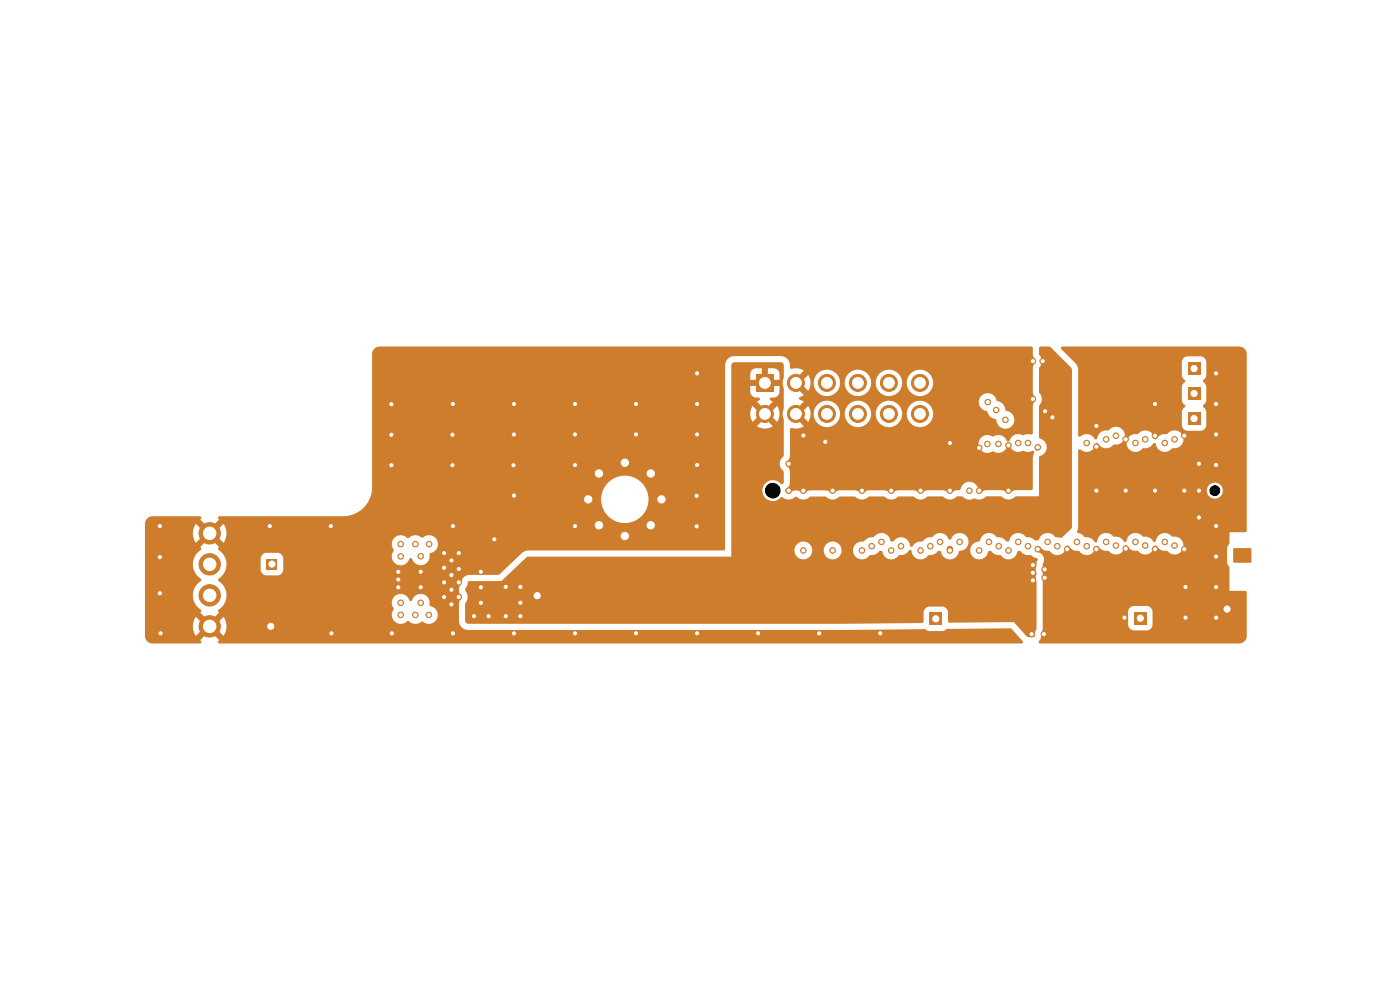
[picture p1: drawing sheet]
<svg xmlns="http://www.w3.org/2000/svg" width="297mm" height="210mm" viewBox="0 0 297 210" stroke-linecap="round" stroke-linejoin="round" font-family="sans-serif">
<path d="M261.9 116.5h3.3v2.6h-3.3z" fill="#ce7d2c" stroke="#ce7d2c" stroke-width=".52"/>
<g fill="#ce7d2c">
<path d="M56.6 118.6h2.2v2.2h-2.2z"/>
<path d="M56.3 131.8h2.2v2.2h-2.2z"/>
<path d="M160.5 79.4h3.6v3.6h-3.6z"/>
</g>
<g fill="#ce7d2c" stroke="#ce7d2c" stroke-width=".21">
<circle cx="168.8" cy="81.2" r="1.81"/>
<circle cx="175.4" cy="81.2" r="1.81"/>
<circle cx="182" cy="81.2" r="1.81"/>
<circle cx="188.6" cy="81.2" r="1.81"/>
<circle cx="195.2" cy="81.2" r="1.81"/>
<circle cx="162.3" cy="87.8" r="1.81"/>
<circle cx="168.8" cy="87.8" r="1.81"/>
<circle cx="175.4" cy="87.8" r="1.81"/>
<circle cx="182" cy="87.8" r="1.81"/>
<circle cx="188.6" cy="87.8" r="1.81"/>
<circle cx="195.2" cy="87.8" r="1.81"/>
</g>
<g fill="#ce7d2c">
<path d="M197.2 130h2.6v2.6h-2.6z"/>
<path d="M252 87.5h2.6v2.6h-2.6z"/>
<path d="M240.6 129.9h2.6v2.5h-2.6z"/>
<path d="M252 82.2h2.6v2.6h-2.6z"/>
<path d="M112.9 125.3h2.2v2.2h-2.2z"/>
<path d="M252 76.9h2.6v2.6h-2.6z"/>
<path d="M259.2 128.1h2.2v2.2h-2.2z"/>
</g>
<g fill="#ce7d2c" stroke="#ce7d2c" stroke-width=".21">
<circle cx="124.8" cy="105.9" r="1.17"/>
<circle cx="127.1" cy="100.4" r="1.17"/>
<circle cx="127.1" cy="111.4" r="1.17"/>
<circle cx="132.6" cy="98.2" r="1.17"/>
<circle cx="132.6" cy="105.9" r="10.4"/>
<circle cx="132.6" cy="113.7" r="1.17"/>
<circle cx="138.1" cy="100.4" r="1.17"/>
<circle cx="138.1" cy="111.4" r="1.17"/>
<circle cx="140.3" cy="105.9" r="1.17"/>
<circle cx="44.5" cy="113.1" r="2.27"/>
<circle cx="44.5" cy="119.7" r="2.27"/>
<circle cx="44.5" cy="126.3" r="2.27"/>
<circle cx="44.5" cy="132.9" r="2.27"/>
<circle cx="234.7" cy="93.2" r=".59"/>
<circle cx="243" cy="93.2" r=".59"/>
<circle cx="199.4" cy="115" r=".59"/>
<circle cx="243" cy="115.7" r=".59"/>
<circle cx="249.2" cy="115.7" r=".59"/>
<circle cx="230.5" cy="94" r=".59"/>
<circle cx="187" cy="115" r=".59"/>
<circle cx="247.1" cy="94" r=".59"/>
<circle cx="240.9" cy="94" r=".59"/>
<circle cx="184.9" cy="115.9" r=".59"/>
<circle cx="249.2" cy="93.2" r=".59"/>
<circle cx="236.7" cy="92.4" r=".59"/>
<circle cx="240.9" cy="115" r=".59"/>
<circle cx="197.4" cy="115.9" r=".59"/>
<circle cx="191.1" cy="115.9" r=".59"/>
<circle cx="236.7" cy="115.7" r=".59"/>
<circle cx="209.5" cy="94.2" r=".59"/>
<circle cx="218.1" cy="94" r=".59"/>
<circle cx="211.8" cy="94.2" r=".59"/>
<circle cx="216" cy="94" r=".59"/>
<circle cx="247.1" cy="115" r=".59"/>
<circle cx="216" cy="115" r=".59"/>
<circle cx="109" cy="105.1" r=".59"/>
<circle cx="195.3" cy="104.1" r=".59"/>
<circle cx="147.8" cy="105.2" r=".59"/>
<circle cx="189.1" cy="104.1" r=".59"/>
<circle cx="122" cy="134.4" r=".59"/>
<circle cx="251.2" cy="104.1" r=".59"/>
<circle cx="94.2" cy="117.3" r=".59"/>
<circle cx="232.6" cy="104.1" r=".59"/>
<circle cx="102" cy="121.3" r=".59"/>
<circle cx="109" cy="134.3" r=".59"/>
<circle cx="89.2" cy="124.6" r=".59"/>
<circle cx="147.9" cy="134.3" r=".59"/>
<circle cx="97.3" cy="117.3" r=".59"/>
<circle cx="258" cy="92.2" r=".59"/>
<circle cx="83" cy="85.8" r=".59"/>
<circle cx="186.7" cy="134.3" r=".59"/>
<circle cx="147.9" cy="79.2" r=".59"/>
<circle cx="122" cy="85.7" r=".59"/>
<circle cx="84.5" cy="124.6" r=".59"/>
<circle cx="201.5" cy="116.8" r=".59"/>
<circle cx="221.5" cy="134.5" r=".59"/>
<circle cx="258" cy="118.1" r=".59"/>
<circle cx="245" cy="92.4" r=".59"/>
<circle cx="207.7" cy="116.8" r=".59"/>
<circle cx="167.3" cy="98.4" r=".59"/>
<circle cx="207.7" cy="95" r=".59"/>
<circle cx="245" cy="104.1" r=".59"/>
<circle cx="258" cy="79.2" r=".59"/>
<circle cx="97.3" cy="126.7" r=".59"/>
<circle cx="258" cy="98.6" r=".59"/>
<circle cx="251.2" cy="116.5" r=".59"/>
<circle cx="34.1" cy="134.3" r=".59"/>
<circle cx="251.5" cy="124.5" r=".59"/>
<circle cx="96" cy="98.7" r=".59"/>
<circle cx="83" cy="98.7" r=".59"/>
<circle cx="251.2" cy="92.4" r=".59"/>
<circle cx="70.3" cy="134.3" r=".59"/>
<circle cx="108.9" cy="98.7" r=".59"/>
<circle cx="254.3" cy="98.4" r=".59"/>
<circle cx="147.9" cy="98.6" r=".59"/>
<circle cx="213.9" cy="116.8" r=".59"/>
<circle cx="83.1" cy="134.3" r=".59"/>
<circle cx="201.5" cy="94" r=".59"/>
<circle cx="134.9" cy="85.7" r=".59"/>
<circle cx="94.2" cy="126.7" r=".59"/>
<circle cx="232.6" cy="90.3" r=".59"/>
<circle cx="96.1" cy="134.3" r=".59"/>
<circle cx="94.2" cy="123.5" r=".59"/>
<circle cx="33.9" cy="118.2" r=".59"/>
<circle cx="258" cy="111.6" r=".59"/>
<circle cx="96.1" cy="85.7" r=".59"/>
<circle cx="182.9" cy="116.8" r=".59"/>
<circle cx="95.8" cy="128.2" r=".59"/>
<circle cx="104.9" cy="114.4" r=".59"/>
<circle cx="57.2" cy="111.6" r=".59"/>
<circle cx="201.5" cy="104.1" r=".59"/>
<circle cx="245" cy="116.5" r=".59"/>
<circle cx="175.1" cy="93.7" r=".59"/>
<circle cx="238.8" cy="104.1" r=".59"/>
<circle cx="220.2" cy="94.9" r=".59"/>
<circle cx="170.4" cy="92.4" r=".59"/>
<circle cx="109" cy="92.2" r=".59"/>
<circle cx="167.3" cy="104.1" r=".59"/>
<circle cx="238.8" cy="116.4" r=".59"/>
<circle cx="83" cy="92.2" r=".59"/>
<circle cx="258" cy="85.7" r=".59"/>
<circle cx="207.7" cy="104.1" r=".59"/>
<circle cx="122" cy="98.7" r=".59"/>
<circle cx="221.6" cy="120.8" r=".59"/>
<circle cx="213.9" cy="104.1" r=".59"/>
<circle cx="147.9" cy="92.2" r=".59"/>
<circle cx="189.1" cy="116.8" r=".59"/>
<circle cx="219.1" cy="84.6" r=".59"/>
<circle cx="94.2" cy="120.4" r=".59"/>
<circle cx="70.2" cy="111.6" r=".59"/>
<circle cx="213.9" cy="94.5" r=".59"/>
<circle cx="219.1" cy="76.6" r=".59"/>
<circle cx="238.5" cy="131" r=".59"/>
<circle cx="245" cy="85.7" r=".59"/>
<circle cx="96.1" cy="111.6" r=".59"/>
<circle cx="173.8" cy="134.3" r=".59"/>
<circle cx="258" cy="131" r=".59"/>
<circle cx="170.4" cy="104.1" r=".59"/>
<circle cx="221.6" cy="122.6" r=".59"/>
<circle cx="122" cy="111.6" r=".59"/>
<circle cx="89.2" cy="121.3" r=".59"/>
<circle cx="170.4" cy="116.8" r=".59"/>
<circle cx="195.3" cy="116.8" r=".59"/>
<circle cx="84.5" cy="122.9" r=".59"/>
<circle cx="147.8" cy="111.7" r=".59"/>
<circle cx="95.8" cy="125.1" r=".59"/>
<circle cx="33.9" cy="125.9" r=".59"/>
<circle cx="96" cy="92.2" r=".59"/>
<circle cx="95.8" cy="122" r=".59"/>
<circle cx="122" cy="92.2" r=".59"/>
<circle cx="147.9" cy="85.7" r=".59"/>
<circle cx="251.5" cy="131" r=".59"/>
<circle cx="220.2" cy="116.5" r=".59"/>
<circle cx="232.6" cy="116.5" r=".59"/>
<circle cx="160.8" cy="134.3" r=".59"/>
<circle cx="254.3" cy="109.8" r=".59"/>
<circle cx="176.6" cy="104.1" r=".59"/>
<circle cx="232.6" cy="94.8" r=".59"/>
<circle cx="95.8" cy="118.9" r=".59"/>
<circle cx="254.3" cy="104.1" r=".59"/>
<circle cx="97.3" cy="120.7" r=".59"/>
<circle cx="226.4" cy="116.5" r=".59"/>
<circle cx="97.3" cy="123.5" r=".59"/>
<circle cx="33.9" cy="111.6" r=".59"/>
<circle cx="109" cy="85.7" r=".59"/>
<circle cx="238.8" cy="93.2" r=".59"/>
<circle cx="134.9" cy="92.2" r=".59"/>
<circle cx="258" cy="124.5" r=".59"/>
<circle cx="176.6" cy="116.8" r=".59"/>
<circle cx="134.9" cy="134.3" r=".59"/>
<circle cx="84.5" cy="121.3" r=".59"/>
<circle cx="182.9" cy="104.1" r=".59"/>
<circle cx="222.3" cy="115" r=".59"/>
<circle cx="203.6" cy="115" r=".59"/>
<circle cx="234.7" cy="115" r=".59"/>
<circle cx="228.5" cy="115" r=".59"/>
<circle cx="209.5" cy="85.3" r=".59"/>
<circle cx="211.9" cy="115.9" r=".59"/>
<circle cx="224.3" cy="115.9" r=".59"/>
<circle cx="230.5" cy="115.9" r=".59"/>
<circle cx="209.8" cy="115" r=".59"/>
<circle cx="218.1" cy="115.9" r=".59"/>
<circle cx="218.9" cy="134.5" r=".59"/>
<circle cx="219.1" cy="121.5" r=".59"/>
<circle cx="103.7" cy="130.7" r=".59"/>
<circle cx="107.3" cy="130.7" r=".59"/>
<circle cx="223.3" cy="88.5" r=".59"/>
<circle cx="221.2" cy="76.6" r=".59"/>
<circle cx="110.4" cy="127.9" r=".59"/>
<circle cx="110.4" cy="130.7" r=".59"/>
<circle cx="107.3" cy="124.5" r=".59"/>
<circle cx="110.4" cy="124.5" r=".59"/>
<circle cx="219.1" cy="119.9" r=".59"/>
<circle cx="100.5" cy="130.7" r=".59"/>
<circle cx="102" cy="127.9" r=".59"/>
<circle cx="102" cy="124.6" r=".59"/>
<circle cx="221.7" cy="87.2" r=".59"/>
<circle cx="219.1" cy="123.1" r=".59"/>
<circle cx="85" cy="130.4" r=".59"/>
<circle cx="91" cy="115.4" r=".59"/>
<circle cx="85" cy="118" r=".59"/>
<circle cx="85" cy="127.9" r=".59"/>
<circle cx="85" cy="115.4" r=".59"/>
<circle cx="88.1" cy="115.4" r=".59"/>
<circle cx="88.1" cy="130.4" r=".59"/>
<circle cx="91" cy="130.4" r=".59"/>
<circle cx="89.2" cy="118" r=".59"/>
<circle cx="89.2" cy="127.9" r=".59"/>
<circle cx="213.3" cy="89.1" r=".59"/>
<circle cx="211.3" cy="87" r=".59"/>
<circle cx="205.7" cy="104.1" r=".59"/>
</g>
<g fill="#ce7d2c">
<path d="M31.1 110.1l.6-.4 .7-.2h10a.35 .35 0 0 1 .3 .3 .35 .35 0 0 1-.2 .4l1.6 1.7-.4 .2-.5 .7-1.7-1.7a3.5 3.5 0 0 0 0 4.1l1.7-1.7 .2 .4 .7 .5-1.6 1.7a.36 .36 0 0 1 .1 .6 3.6 3.6 0 0 0 .1 6.2v.2a3.7 3.7 0 0 0 0 6.4l-.2 .4 1.6 1.7-.4 .2-.5 .7-1.7-1.6a3.5 3.5 0 0 0 0 4l1.7-1.7 .2 .5 .7 .4-1.6 1.7a.35 .35 0 0 1 .3 .4 .35 .35 0 0 1-.4 .3h-10a1.61 1.61 0 0 1-1.6-1.6v-23.8z"/>
<path d="M79.5 73.9l1.1-.4h138.2l.3 .3v1.3a4.1 4.1 0 0 1 0 3v5.2l.4 .9a.71 .71 0 0 1-.1 1.1l-.3 .9v5.8l-.4 .2-.8-.1-.7 .2a2.26 2.26 0 0 0-2.9 .8l-.2 .5-.3 .1a2.11 2.11 0 0 0-3.2-1.1 1.93 1.93 0 0 0-2.5 .3 1.93 1.93 0 0 0 0 2.6 1.93 1.93 0 0 0 2.5 .2 2.02 2.02 0 0 0 3.1-1.2h.4l.1 .2a1.89 1.89 0 0 0 2.7 .9h.3a2.15 2.15 0 0 0 2 0l.2 .3-.3 1.1v6.8l-.3 .2h-3.5l-1 .5a.76 .76 0 0 1-1.1-.3l-.9-.2h-3.1l-1.1 .5a.33 .33 0 0 1-.4 .1 .33 .33 0 0 1-.2-.3 1.92 1.92 0 0 0-1.7-2.1 1.92 1.92 0 0 0-2.1 1.7l-.2 .1a1.91 1.91 0 0 0-1.6 .5l-.5 .1-.9-.5-.6-.1h-3.2l-1.4 .7-1-.6-.6-.1h-3.1l-.7 .2-.5 .4a.63 .63 0 0 1-.8-.2l-1.1-.4h-3.1l-.7 .2-.9 .5-1-.6-.5-.1h-3.1l-1.6 .7-1-.6-.5-.1h-3.1l-.7 .2-.5 .3a.73 .73 0 0 1-1-.2l-1.1-.3-1 .5a.7 .7 0 0 1-.7 0 .7 .7 0 0 1-.4-.6l.7-.7 .3-.8-.1-2.7-.8-1.3 .6-.9 .3-.9v-5.5l.2-.3a3.9 3.9 0 0 0 2.7-.4l-1.4-1.5 .7-.4 .2-.5 1.4 1.5 .5-1v-.9h.7v.4a2.81 2.81 0 0 0 3 2.6 2.81 2.81 0 0 0 2.6-3h1v.4a2.81 2.81 0 0 0 3 2.6 2.81 2.81 0 0 0 2.6-3h1v.4a2.81 2.81 0 0 0 3 2.6 2.81 2.81 0 0 0 2.6-3h1v.4a2.8 2.8 0 0 0 4.5 2 2.8 2.8 0 0 0-1-4.9h11.8v.4a2.04 2.04 0 0 0 1.7 1.7 2.19 2.19 0 0 0 1.9 1.7 1.94 1.94 0 0 0 1.9 2.1 1.94 1.94 0 0 0 2-1.9 1.94 1.94 0 0 0-1.9-2l-.1-.2a2 2 0 0 0-1.7-1.9 1.93 1.93 0 0 0-2-1.6 1.93 1.93 0 0 0-1.8 1.7h-11.9a2.82 2.82 0 0 0-3.4 2.5h-1l-.1-.4a2.8 2.8 0 0 0-2.9-2.2 2.8 2.8 0 0 0-2.6 2.6h-1l-.1-.4a2.8 2.8 0 0 0-2.9-2.2 2.8 2.8 0 0 0-2.6 2.6h-1v-.4a2.8 2.8 0 0 0-3-2.2 2.8 2.8 0 0 0-2.6 2.6h-.7l-.5-1.5-1.4 1.5-.2-.5-.7-.4 1.4-1.5-.8-.4a.32 .32 0 0 1-.2-.3 .32 .32 0 0 1 .2-.3l.8-.4-1.4-1.4 .7-.5 .2-.5 1.4 1.5 .5-.9v-1h.7v.4a2.81 2.81 0 0 0 3 2.6 2.81 2.81 0 0 0 2.6-3h1v.4a2.81 2.81 0 0 0 3 2.6 2.81 2.81 0 0 0 2.6-3h1v.4a2.81 2.81 0 0 0 3 2.6 2.81 2.81 0 0 0 2.6-3h1v.4a2.81 2.81 0 0 0 4.2 2.2 2.81 2.81 0 0 0 0-4.8 2.81 2.81 0 0 0-4.2 2.2h-1l-.1-.4a2.8 2.8 0 0 0-2.9-2.2 2.8 2.8 0 0 0-2.6 2.6h-1l-.1-.4a2.8 2.8 0 0 0-2.9-2.2 2.8 2.8 0 0 0-2.6 2.6h-1v-.4a2.81 2.81 0 0 0-3-2.2 2.81 2.81 0 0 0-2.6 2.6h-.7l-.5-1.5-1.4 1.5-.2-.5-.7-.4 1.4-1.5-1.4-.5-1.3 .1-.2-.2v-.6a1.98 1.98 0 0 0-2-1.9h-9.9a1.98 1.98 0 0 0-1.9 2v38.9l-.2 .3-41.7 .1-1.1 .5-5 4.6-6.5 .1a1.86 1.86 0 0 0-1.4 1.7l-.4 .8-.1 .5v.7l.5 .9-.5 1.5v3.6a1.99 1.99 0 0 0 1.9 1.9h79.7l17-.2 1 .4 2.9 .1 1.1-.5 13.4-.1 2.4 2.5a.36 .36 0 0 1 .2 .4 .36 .36 0 0 1-.3 .3h-170.2l-.3-.4 .3-.3-1.7-1.7 .7-.4 .3-.5 1.6 1.7a3.5 3.5 0 0 0 0-4l-1.6 1.6-.3-.4-.7-.5 1.7-1.7-.2-.2 .1-.4a3.5 3.5 0 0 0 1.4-1.6h35.3l.1 .7 .3 .8a1.95 1.95 0 0 0 .3 2.7 1.95 1.95 0 0 0 2.7-.2l.3 .1a1.97 1.97 0 0 0 2.7 0l.3 .1a1.92 1.92 0 0 0 2.9-.7 1.92 1.92 0 0 0-1.5-2.7l-.1-.3a1.89 1.89 0 0 0-1.4-2.2 1.89 1.89 0 0 0-2.3 1.3l-.2 .2-.4-.2a1.9 1.9 0 0 0-2-1.3 1.9 1.9 0 0 0-1.7 1.7h-35.3a3.7 3.7 0 0 0-1.5-4.6v-.3a3.6 3.6 0 0 0 1.5-4.4h7.5v2.6l.4 .7 .8 .4h2.4l.5-.2 .7-.9v-2.6l-.2-.5-.8-.6h-2.8a1.28 1.28 0 0 0-1 1.1h-7.5l-.6-1-.9-.9 .2-.4-.8-.9h37.4l.4 1.7a1.9 1.9 0 0 0 .7 2.8 1.9 1.9 0 0 0 2.6-1.1l.5-.2a1.97 1.97 0 0 0 2 1.5 1.97 1.97 0 0 0 1.8-1.7l.1-.9a1.92 1.92 0 0 0 1.5-2.7 1.92 1.92 0 0 0-3.1-.5l-.3-.1a1.96 1.96 0 0 0-2.7 .2l-.3-.1a1.89 1.89 0 0 0-1.9-.5 1.89 1.89 0 0 0-1.3 1.6h-37.4l-.9-.8 .7-.5 .3-.4 1.6 1.7a3.5 3.5 0 0 0 0-4.1l-1.6 1.7-.5-.7-.5-.2 1.7-1.7-.1-.1a.32 .32 0 0 1-.2-.4 .32 .32 0 0 1 .3-.2h26.8a6.1 6.1 0 0 0 5.6-6.3v-28.1l.2-.7z"/>
<path d="M225.2 73.6l37.7-.1a1.61 1.61 0 0 1 1.6 1.6v37.5l-.3 .3h-3.4v2.3l-.5 1.1v3l.5 1.1v4.9h3.4l.3 .2v9.4l-.1 .7a1.6 1.6 0 0 1-1.5 .9h-42.2l-.3-.2 .4-.9 .4-2.1v-3.6h18.1v2.9l.4 .8 .8 .3h2.8l.5-.1 .7-.9v-3l-.1-.5-.9-.6h-3.2a1.28 1.28 0 0 0-1 1.1h-18.1v-6.3a2.37 2.37 0 0 1 0-1.8l-.2-.8 .2-1.1a1.8 1.8 0 0 0-1.3-2.7l-.1-.3 .2-.7h.7a3.3 3.3 0 0 0 2.1 1 1.92 1.92 0 0 0 2.1 .7 1.92 1.92 0 0 0 1.3-1.9l.4-.1 .4 .5a3.5 3.5 0 0 0 2 .8 1.94 1.94 0 0 0 2.1 .7 1.94 1.94 0 0 0 1.4-1.8l.3-.1a2.28 2.28 0 0 0 2.3 1l.2 .1a1.95 1.95 0 0 0 2.1 .6 1.95 1.95 0 0 0 1.3-1.7l.3-.1a2.23 2.23 0 0 0 2.4 1.1l.1 .1a1.95 1.95 0 0 0 2.1 .6 1.95 1.95 0 0 0 1.3-1.7l.4-.1a2.23 2.23 0 0 0 2.3 1.1l.1 .1a1.91 1.91 0 0 0 3.3-.6 1.91 1.91 0 0 0-2.3-2.5h-.1a1.95 1.95 0 0 0-2.1-.6 1.95 1.95 0 0 0-1.4 1.7l-.3 .1a2.95 2.95 0 0 0-2.5-1.2 1.95 1.95 0 0 0-2.1-.6 1.95 1.95 0 0 0-1.3 1.7l-.3 .1a2.95 2.95 0 0 0-2.5-1.2 1.95 1.95 0 0 0-2.1-.6 1.95 1.95 0 0 0-1.3 1.7l-.3 .2a2.29 2.29 0 0 0-2.3-1.1 2.57 2.57 0 0 0-1.5-1l-.1-.3 .2-1v-7.8h27.3a1.7 1.7 0 0 0 2.3 1.8 1.7 1.7 0 0 0 .6-2.9 1.7 1.7 0 0 0-2.8 .8l-.1 .3h-27.3v-8.3l.4-.3a2 2 0 0 0 2.1 .4 2 2 0 0 0 1.3-1.7h.3a2 2 0 0 0 3.3 .4l.2-.1a2.08 2.08 0 0 0 1.7-.5h1v.4a1.9 1.9 0 0 0 1.3 1.6 1.9 1.9 0 0 0 2.1-.6l.1-.1a2.15 2.15 0 0 0 2.3-1.1h.3a1.96 1.96 0 0 0 1.4 1.8 1.96 1.96 0 0 0 2.1-.6l.1-.1a1.91 1.91 0 0 0 2.3-2.5 1.91 1.91 0 0 0-3.3-.6l-.1 .1a2.15 2.15 0 0 0-2.3 1.1l-.4-.1a1.97 1.97 0 0 0-1.3-1.7 1.97 1.97 0 0 0-2.1 .6l-.2 .1a1.95 1.95 0 0 0-2.3 1.7h-1l.2-.2a1.9 1.9 0 0 0-.3-2.7 1.9 1.9 0 0 0-2.6 .3l-.2 .1a2.05 2.05 0 0 0-2.4 1.8l-.3 .1a2.06 2.06 0 0 0-3.3-.6l-.3-.1-.1-.2v-14l-.2-.7-.7-.8h22.9v2.9l.7 1.2-.5 .7-.2 .5v3l.7 1.1-.7 1v3a1.28 1.28 0 0 0 1.2 1.2h3a1.29 1.29 0 0 0 1-1.2v-3l-.7-1.1 .6-.7 .1-.5v-3l-.7-1.1 .7-1.1v-3.1l-.4-.6-.6-.4h-3.2a1.28 1.28 0 0 0-1 1.2h-22.9l-2.7-2.7z"/>
<path d="M220 94.4h.5l.2 .5a.75 .75 0 0 1-1.1 .5z"/>
<path d="M99.3 123.4l.2-.1h6.9l5.2-5 .5-.2h43v-1.5h13.4v.4a1.9 1.9 0 0 0 2.1 1.7 1.9 1.9 0 0 0 1.7-2.1h2.5v.4a1.9 1.9 0 0 0 2 1.7 1.9 1.9 0 0 0 1.7-2.1h2.5v.4a1.94 1.94 0 0 0 1.5 1.6 1.94 1.94 0 0 0 2-.8 2.47 2.47 0 0 0 2.2-1l.4 .1a2.01 2.01 0 0 0 1.5 1.7 2.01 2.01 0 0 0 2.1-.8 2.21 2.21 0 0 0 2.3-1.2l.3 .1a2 2 0 0 0 1.4 1.9 2 2 0 0 0 2.3-.8 2.47 2.47 0 0 0 2.1-1l.4 .1a1.98 1.98 0 0 0 2 1.8 1.98 1.98 0 0 0 1.9-1.8 1.94 1.94 0 0 0 2.1-1.6 1.94 1.94 0 0 0-1.5-2.2 1.94 1.94 0 0 0-2.3 1.3l-.4 .1a2 2 0 0 0-1.6-1.4 2 2 0 0 0-1.9 .9h-.2a2.05 2.05 0 0 0-1.9 .9 2.21 2.21 0 0 0-2.2 1.1l-.4-.1a2.02 2.02 0 0 0-1.4-1.9 2.02 2.02 0 0 0-2.3 .9l-.5-.2a1.93 1.93 0 0 0-1.5-1.6 1.93 1.93 0 0 0-2.1 .9 2.19 2.19 0 0 0-2 .9 1.98 1.98 0 0 0-2.3 1.7h-2.5v-.2a1.89 1.89 0 0 0-2-1.5 1.89 1.89 0 0 0-1.7 1.7h-2.5v-.2a1.89 1.89 0 0 0-2-1.5 1.89 1.89 0 0 0-1.8 1.7h-13.4v-37.3h4.1v1.3h2.1l-.2 .5 .2 .8h-2.1v1.3a1.53 1.53 0 0 0 1.9 1.2 .32 .32 0 0 1 0 .5l-.5 .3 1.4 1.5-.4 .2-.5 .7-1.5-1.4a3.1 3.1 0 0 0 .1 3.3l1.4-1.5 .2 .5 .7 .4-1.4 1.6a3.1 3.1 0 0 0 3.4-.1l-1.5-1.5 .7-.4 .2-.5 1.5 1.4a3.1 3.1 0 0 0 0-3.3l-1.5 1.5-.4-.7-.5-.2 1.5-1.5-.7-.4a.32 .32 0 0 1 .3-.5 1.37 1.37 0 0 0 1.8-1.1v-1.3h-2.2l.2-.5-.2-.8h2.2l-.2-1.8-.9-.7h-1.4v2.2l-.5-.2-.8 .2v-2.2a2.26 2.26 0 0 0-2.1 .4l-.3 .8h-4.1v-1.8a.66 .66 0 0 1 .7-.7h9.9a.66 .66 0 0 1 .6 .7v2.6a3 3 0 0 0 0 2.3v4.3a3 3 0 0 0 0 2.3l-.1 7.8a1.97 1.97 0 0 0 .1 3.2v2.3l-.2 .4h-.4a2.26 2.26 0 0 0-3.3-.2 2.26 2.26 0 0 0 .1 3.3 2.26 2.26 0 0 0 3.3-.4l.3 .1a2.26 2.26 0 0 0 2.8-.2 2.19 2.19 0 0 0 3.1 0l3.3 .1a2.03 2.03 0 0 0 2.9-.1l3.3 .1a2.03 2.03 0 0 0 2.9-.1l3.3 .1a2.03 2.03 0 0 0 2.9-.1l3.3 .1a2.03 2.03 0 0 0 3-.1h3.2a2.03 2.03 0 0 0 3 0h1.1a1.91 1.91 0 0 0 2.4 .5l.1-.1a2.17 2.17 0 0 0 2.6-.4h3.2a2.03 2.03 0 0 0 3 0h4.9v-8.3l.2-.3a1.93 1.93 0 0 0 1.5-1.9 1.93 1.93 0 0 0-1.6-1.8v-7a2.06 2.06 0 0 0-.1-2.9l.1-5.1a2.06 2.06 0 0 0-.1-2.9v-1.3l.2-.3 2.2 .1 4.4 4.4 .2 .5v33.2l-.2 .6-1.9 1.7h-1.4a1.94 1.94 0 0 0-1.9-.9 1.94 1.94 0 0 0-1.6 1.3l-.2 .2h-.6a2.11 2.11 0 0 0-1.9-.6 1.98 1.98 0 0 0-2.1-.9 1.98 1.98 0 0 0-1.5 1.7h-.6a2.06 2.06 0 0 0-2-.8 1.98 1.98 0 0 0-2.1-.9 1.98 1.98 0 0 0-1.5 1.7 1.94 1.94 0 0 0-2.1 1.8 1.94 1.94 0 0 0 1.7 2.1 1.94 1.94 0 0 0 2.2-1.8l.4-.1a2.62 2.62 0 0 0 2.2 1 2.03 2.03 0 0 0 2.1 .8 2.03 2.03 0 0 0 1.5-1.7h.5a2.25 2.25 0 0 0 2.3 .8l1 .7a.36 .36 0 0 1 .4 .1 .36 .36 0 0 1 0 .4l-.2 .2v.8a2.26 2.26 0 0 0 0 1.7l-.2 .8 .2 1v9.9l-.5 1.8-1.1 .1-.5-.2-2.7-3h-13.8l-.2-.2v-2.1a1.29 1.29 0 0 0-1.2-1h-2.8l-.8 .4-.3 .6-.1 2.1-.3 .4-16.6 .1h-79.7l-.4-.1-.2-.5v-3.6a2.24 2.24 0 0 0 0-2.9z"/>
<circle cx="201.5" cy="116.5" r=".72"/>
</g>
<g fill="#fff" stroke="#fff" stroke-width=".21">
<circle cx="234.7" cy="93.2" r=".33"/>
<circle cx="243" cy="93.2" r=".33"/>
<circle cx="199.4" cy="115" r=".33"/>
<circle cx="243" cy="115.7" r=".33"/>
<circle cx="249.2" cy="115.7" r=".33"/>
<circle cx="230.5" cy="94" r=".33"/>
<circle cx="187" cy="115" r=".33"/>
<circle cx="247.1" cy="94" r=".33"/>
<circle cx="240.9" cy="94" r=".33"/>
<circle cx="184.9" cy="115.9" r=".33"/>
<circle cx="249.2" cy="93.2" r=".33"/>
<circle cx="236.7" cy="92.4" r=".33"/>
<circle cx="240.9" cy="115" r=".33"/>
<circle cx="197.4" cy="115.9" r=".33"/>
<circle cx="191.1" cy="115.9" r=".33"/>
<circle cx="236.7" cy="115.7" r=".33"/>
<circle cx="209.5" cy="94.2" r=".33"/>
<circle cx="218.1" cy="94" r=".33"/>
<circle cx="211.8" cy="94.2" r=".33"/>
<circle cx="216" cy="94" r=".33"/>
<circle cx="247.1" cy="115" r=".33"/>
<circle cx="216" cy="115" r=".33"/>
<circle cx="109" cy="105.1" r=".33"/>
<circle cx="195.3" cy="104.1" r=".33"/>
<circle cx="147.8" cy="105.2" r=".33"/>
<circle cx="189.1" cy="104.1" r=".33"/>
<circle cx="122" cy="134.4" r=".33"/>
<circle cx="251.2" cy="104.1" r=".33"/>
<circle cx="94.2" cy="117.3" r=".33"/>
<circle cx="232.6" cy="104.1" r=".33"/>
<circle cx="102" cy="121.3" r=".33"/>
<circle cx="109" cy="134.3" r=".33"/>
<circle cx="89.2" cy="124.6" r=".33"/>
<circle cx="147.9" cy="134.3" r=".33"/>
<circle cx="97.3" cy="117.3" r=".33"/>
<circle cx="258" cy="92.2" r=".33"/>
<circle cx="83" cy="85.8" r=".33"/>
<circle cx="186.7" cy="134.3" r=".33"/>
<circle cx="147.9" cy="79.2" r=".33"/>
<circle cx="122" cy="85.7" r=".33"/>
<circle cx="84.5" cy="124.6" r=".33"/>
<circle cx="201.5" cy="116.8" r=".33"/>
<circle cx="221.5" cy="134.5" r=".33"/>
<circle cx="258" cy="118.1" r=".33"/>
<circle cx="245" cy="92.4" r=".33"/>
<circle cx="207.7" cy="116.8" r=".33"/>
<circle cx="167.3" cy="98.4" r=".33"/>
<circle cx="207.7" cy="95" r=".33"/>
<circle cx="245" cy="104.1" r=".33"/>
<circle cx="258" cy="79.2" r=".33"/>
<circle cx="97.3" cy="126.7" r=".33"/>
<circle cx="258" cy="98.6" r=".33"/>
<circle cx="251.2" cy="116.5" r=".33"/>
<circle cx="34.1" cy="134.3" r=".33"/>
<circle cx="251.5" cy="124.5" r=".33"/>
<circle cx="96" cy="98.7" r=".33"/>
<circle cx="83" cy="98.7" r=".33"/>
<circle cx="251.2" cy="92.4" r=".33"/>
<circle cx="70.3" cy="134.3" r=".33"/>
<circle cx="108.9" cy="98.7" r=".33"/>
<circle cx="254.3" cy="98.4" r=".33"/>
<circle cx="147.9" cy="98.6" r=".33"/>
<circle cx="213.9" cy="116.8" r=".33"/>
<circle cx="83.1" cy="134.3" r=".33"/>
<circle cx="201.5" cy="94" r=".33"/>
<circle cx="134.9" cy="85.7" r=".33"/>
<circle cx="94.2" cy="126.7" r=".33"/>
<circle cx="232.6" cy="90.3" r=".33"/>
<circle cx="96.1" cy="134.3" r=".33"/>
<circle cx="94.2" cy="123.5" r=".33"/>
<circle cx="33.9" cy="118.2" r=".33"/>
<circle cx="258" cy="111.6" r=".33"/>
<circle cx="96.1" cy="85.7" r=".33"/>
<circle cx="182.9" cy="116.8" r=".33"/>
<circle cx="95.8" cy="128.2" r=".33"/>
<circle cx="104.9" cy="114.4" r=".33"/>
<circle cx="57.2" cy="111.6" r=".33"/>
<circle cx="201.5" cy="104.1" r=".33"/>
<circle cx="245" cy="116.5" r=".33"/>
<circle cx="175.1" cy="93.7" r=".33"/>
<circle cx="238.8" cy="104.1" r=".33"/>
<circle cx="220.2" cy="94.9" r=".33"/>
<circle cx="170.4" cy="92.4" r=".33"/>
<circle cx="109" cy="92.2" r=".33"/>
<circle cx="167.3" cy="104.1" r=".33"/>
<circle cx="238.8" cy="116.4" r=".33"/>
<circle cx="83" cy="92.2" r=".33"/>
<circle cx="258" cy="85.7" r=".33"/>
<circle cx="207.7" cy="104.1" r=".33"/>
<circle cx="122" cy="98.7" r=".33"/>
<circle cx="221.6" cy="120.8" r=".33"/>
<circle cx="213.9" cy="104.1" r=".33"/>
<circle cx="147.9" cy="92.2" r=".33"/>
<circle cx="189.1" cy="116.8" r=".33"/>
<circle cx="219.1" cy="84.6" r=".33"/>
<circle cx="94.2" cy="120.4" r=".33"/>
<circle cx="70.2" cy="111.6" r=".33"/>
<circle cx="213.9" cy="94.5" r=".33"/>
<circle cx="219.1" cy="76.6" r=".33"/>
<circle cx="238.5" cy="131" r=".33"/>
<circle cx="245" cy="85.7" r=".33"/>
<circle cx="96.1" cy="111.6" r=".33"/>
<circle cx="173.8" cy="134.3" r=".33"/>
<circle cx="258" cy="131" r=".33"/>
<circle cx="170.4" cy="104.1" r=".33"/>
<circle cx="221.6" cy="122.6" r=".33"/>
<circle cx="122" cy="111.6" r=".33"/>
<circle cx="89.2" cy="121.3" r=".33"/>
<circle cx="170.4" cy="116.8" r=".33"/>
<circle cx="195.3" cy="116.8" r=".33"/>
<circle cx="84.5" cy="122.9" r=".33"/>
<circle cx="147.8" cy="111.7" r=".33"/>
<circle cx="95.8" cy="125.1" r=".33"/>
<circle cx="33.9" cy="125.9" r=".33"/>
<circle cx="96" cy="92.2" r=".33"/>
<circle cx="95.8" cy="122" r=".33"/>
<circle cx="122" cy="92.2" r=".33"/>
<circle cx="147.9" cy="85.7" r=".33"/>
<circle cx="251.5" cy="131" r=".33"/>
<circle cx="220.2" cy="116.5" r=".33"/>
<circle cx="232.6" cy="116.5" r=".33"/>
<circle cx="160.8" cy="134.3" r=".33"/>
<circle cx="254.3" cy="109.8" r=".33"/>
<circle cx="176.6" cy="104.1" r=".33"/>
<circle cx="232.6" cy="94.8" r=".33"/>
<circle cx="95.8" cy="118.9" r=".33"/>
<circle cx="254.3" cy="104.1" r=".33"/>
<circle cx="97.3" cy="120.7" r=".33"/>
<circle cx="226.4" cy="116.5" r=".33"/>
<circle cx="97.3" cy="123.5" r=".33"/>
<circle cx="33.9" cy="111.6" r=".33"/>
<circle cx="109" cy="85.7" r=".33"/>
<circle cx="238.8" cy="93.2" r=".33"/>
<circle cx="134.9" cy="92.2" r=".33"/>
<circle cx="258" cy="124.5" r=".33"/>
<circle cx="176.6" cy="116.8" r=".33"/>
<circle cx="134.9" cy="134.3" r=".33"/>
<circle cx="84.5" cy="121.3" r=".33"/>
<circle cx="182.9" cy="104.1" r=".33"/>
<circle cx="222.3" cy="115" r=".33"/>
<circle cx="203.6" cy="115" r=".33"/>
<circle cx="234.7" cy="115" r=".33"/>
<circle cx="228.5" cy="115" r=".33"/>
<circle cx="209.5" cy="85.3" r=".33"/>
<circle cx="211.9" cy="115.9" r=".33"/>
<circle cx="224.3" cy="115.9" r=".33"/>
<circle cx="230.5" cy="115.9" r=".33"/>
<circle cx="209.8" cy="115" r=".33"/>
<circle cx="218.1" cy="115.9" r=".33"/>
<circle cx="218.9" cy="134.5" r=".33"/>
<circle cx="219.1" cy="121.5" r=".33"/>
<circle cx="103.7" cy="130.7" r=".33"/>
<circle cx="107.3" cy="130.7" r=".33"/>
<circle cx="223.3" cy="88.5" r=".33"/>
<circle cx="221.2" cy="76.6" r=".33"/>
<circle cx="110.4" cy="127.9" r=".33"/>
<circle cx="110.4" cy="130.7" r=".33"/>
<circle cx="107.3" cy="124.5" r=".33"/>
<circle cx="110.4" cy="124.5" r=".33"/>
<circle cx="219.1" cy="119.9" r=".33"/>
<circle cx="100.5" cy="130.7" r=".33"/>
<circle cx="102" cy="127.9" r=".33"/>
<circle cx="102" cy="124.6" r=".33"/>
<circle cx="221.7" cy="87.2" r=".33"/>
<circle cx="219.1" cy="123.1" r=".33"/>
<circle cx="85" cy="130.4" r=".33"/>
<circle cx="91" cy="115.4" r=".33"/>
<circle cx="85" cy="118" r=".33"/>
<circle cx="85" cy="127.9" r=".33"/>
<circle cx="85" cy="115.4" r=".33"/>
<circle cx="88.1" cy="115.4" r=".33"/>
<circle cx="88.1" cy="130.4" r=".33"/>
<circle cx="91" cy="130.4" r=".33"/>
<circle cx="89.2" cy="118" r=".33"/>
<circle cx="89.2" cy="127.9" r=".33"/>
<circle cx="213.3" cy="89.1" r=".33"/>
<circle cx="211.3" cy="87" r=".33"/>
<circle cx="205.7" cy="104.1" r=".33"/>
<circle cx="57.7" cy="119.7" r=".65"/>
<circle cx="57.4" cy="132.9" r=".65"/>
<circle cx="162.3" cy="81.2" r="1.15"/>
<circle cx="168.8" cy="81.2" r="1.15"/>
<circle cx="175.4" cy="81.2" r="1.15"/>
<circle cx="182" cy="81.2" r="1.15"/>
<circle cx="188.6" cy="81.2" r="1.15"/>
<circle cx="195.2" cy="81.2" r="1.15"/>
<circle cx="162.3" cy="87.8" r="1.15"/>
<circle cx="168.8" cy="87.8" r="1.15"/>
<circle cx="175.4" cy="87.8" r="1.15"/>
<circle cx="182" cy="87.8" r="1.15"/>
<circle cx="188.6" cy="87.8" r="1.15"/>
<circle cx="195.2" cy="87.8" r="1.15"/>
<circle cx="198.5" cy="131.3" r=".65"/>
<circle cx="253.3" cy="88.8" r=".65"/>
<circle cx="241.9" cy="131.1" r=".65"/>
<circle cx="253.3" cy="83.5" r=".65"/>
<circle cx="114" cy="126.4" r=".65"/>
<circle cx="253.3" cy="78.2" r=".65"/>
<circle cx="260.3" cy="129.2" r=".65"/>
<circle cx="124.8" cy="105.9" r=".78"/>
<circle cx="127.1" cy="100.4" r=".78"/>
<circle cx="127.1" cy="111.4" r=".78"/>
<circle cx="132.6" cy="98.2" r=".78"/>
<circle cx="132.6" cy="105.9" r="4.9"/>
<circle cx="132.6" cy="113.7" r=".78"/>
<circle cx="138.1" cy="100.4" r=".78"/>
<circle cx="138.1" cy="111.4" r=".78"/>
<circle cx="140.3" cy="105.9" r=".78"/>
<circle cx="44.5" cy="113.1" r="1.32"/>
<circle cx="44.5" cy="119.7" r="1.32"/>
<circle cx="44.5" cy="126.3" r="1.32"/>
<circle cx="44.5" cy="132.9" r="1.32"/>
</g>
<g fill="#000" stroke="#000" stroke-width=".21">
<circle cx="163.9" cy="104.1" r="1.55"/>
<circle cx="257.7" cy="104.1" r="1.04"/>
</g>
</svg>
